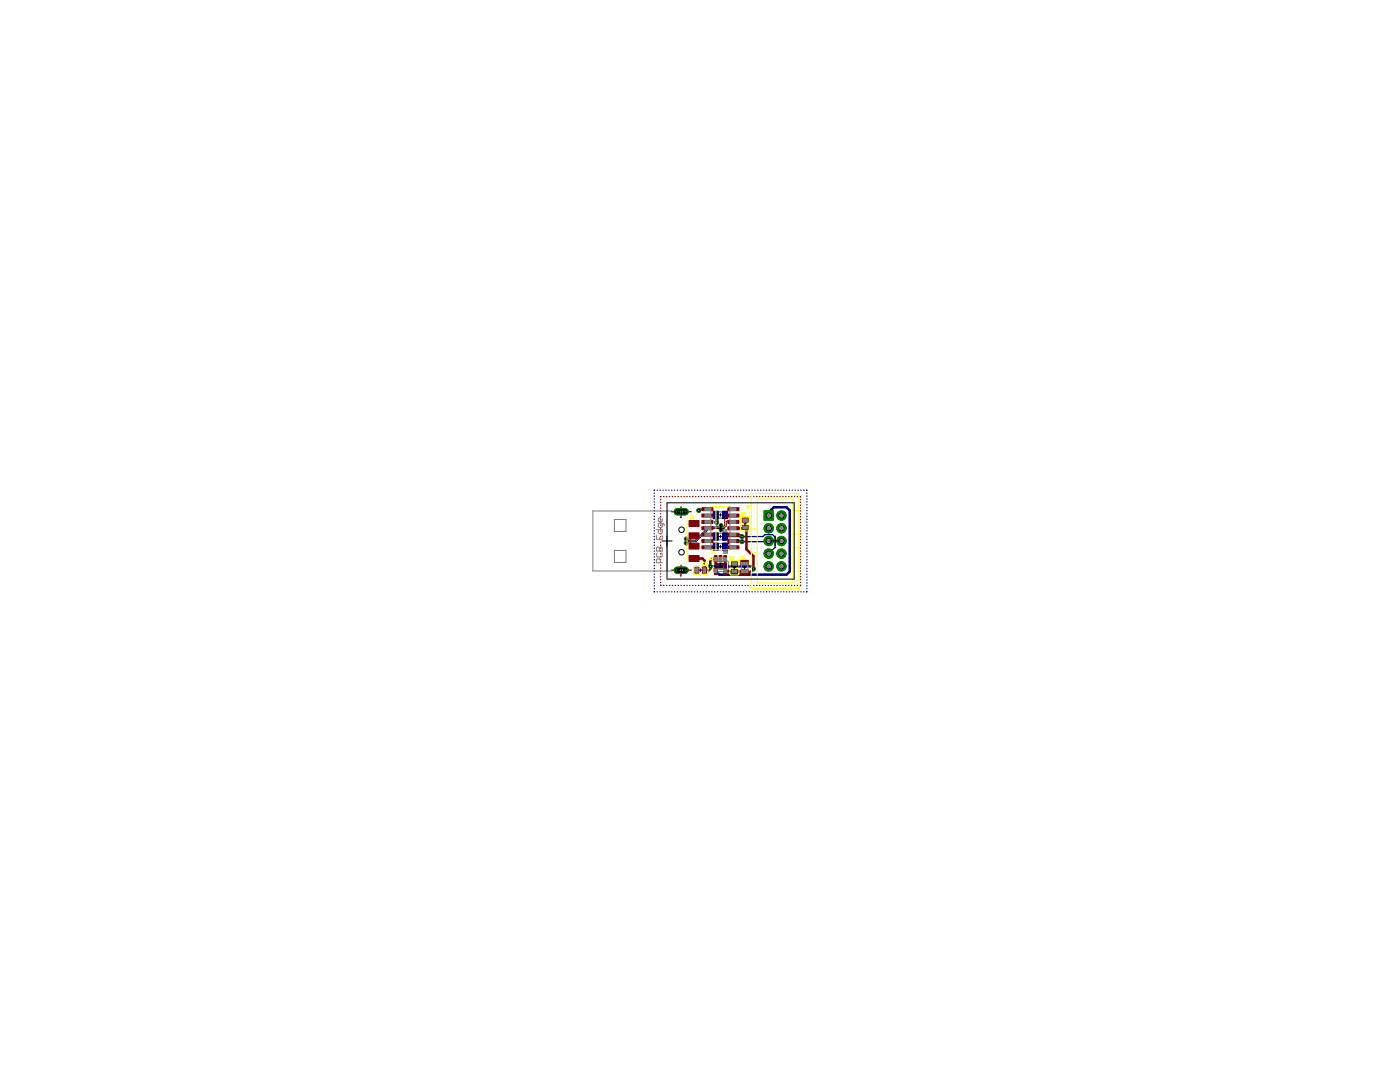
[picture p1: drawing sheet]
<svg xmlns="http://www.w3.org/2000/svg" width="279mm" height="216mm" viewBox="0 0 279 216" stroke-linecap="round" stroke-linejoin="round" font-family="sans-serif">
<path d="M143.5 109.1h.6M143.5 113h.8M143.5 102.7h.5M143.5 107.1h.5M143.8 102.5v.5M143.8 106.8v.5M143.8 108.8v.6M143.9 112.6v.8" fill="none" stroke="#000" stroke-width=".2"/>
<g fill="none" stroke="#808080" stroke-width=".2">
<path d="M142.5 112.1l2.8-.1 .1 .2v1.7l-.2 .1h-2.7zM142.6 104.1h.3M142.8 102.1h2v1.3h-2zM142.8 106.4h2v1.3h-2zM142.8 108.5h2v1.2h-2zM142.9 103.8l-.1-.1v.4M143.2 104l-.1 .1M143.4 104h-.2l-.1-.3h.3v.4M144.4 105.9v.2h.2M144.4 105.9h.1M144.6 105.7h-.2v.2M144.7 110.1h-.3l.3 .3h-.3"/>
<path d="M144.9 106l-.2 .1M145 110.3l-.1 .1M145.1 106h-.3l-.1-.3h.4v.4M145.2 110.3h-.3v-.2l.3-.1v.4"/>
</g>
<g fill="#808080" stroke="#808080" stroke-width=".2">
<path d="M142.8 102.1h.5v1.3h-.5z"/>
<path d="M144.3 102.1h.5v1.3h-.5z"/>
<path d="M144.3 108.5h.5v1.2h-.5z"/>
<path d="M142.8 108.5h.5v1.2h-.5z"/>
<path d="M144.3 106.4h.5v1.3h-.5z"/>
<path d="M142.8 106.4h.5v1.3h-.5z"/>
</g>
<g fill="#000080" stroke="#000080" stroke-width=".2">
<path d="M142.3 102h1v1.5h-1z"/>
<path d="M144.2 102h1v1.5h-1z"/>
<path d="M144.2 108.4h1v1.4h-1z"/>
<path d="M142.3 108.4h1v1.4h-1z"/>
<path d="M144.2 106.3h1v1.5h-1z"/>
<path d="M142.3 106.3h1v1.5h-1z"/>
<path d="M142.7 112.4h.6v1.2h-.6z"/>
<path d="M143.6 112.4h.6v1.2h-.6z"/>
<path d="M144.5 112.4h.6v1.2h-.6z"/>
</g>
<path d="M143.9 104.9v.2h-2.5l-2.6 2.7h-1.9v-.3M143.9 105.7v-.3h-2.3l-2.7 2.7h-2v.3" fill="none" stroke="#000080" stroke-width=".2"/>
<path d="M144.8 113h5.1l.5 .5M153.4 102.9v-.7l1-1h2.6l.6 .7v12.1l-.6 .7h-13.5l-.5-.5v-1.2h-1.2" fill="none" stroke="#000080" stroke-width=".51"/>
<g fill="none" stroke="#000080" stroke-width=".25">
<path d="M130.6 98.4h.1M130.6 99h.1M130.6 99.5v.1M130.6 97.8v.1M131.1 97.8h.1M131.7 97.8h.1M132.3 97.8h.1M132.9 97.8h.1M133.5 97.8h.1M134 97.8h.1M134.6 97.8h.1M135.2 97.8h.1"/>
<path d="M135.7 97.8h.1M136.3 97.8h.1M136.9 97.8h.1M137.5 97.8h.1M138 97.8h.1M138.6 97.8h.1M139.2 97.8h.1M139.7 97.8h.1M140.3 97.8h.1M140.9 97.8h.1M141.5 97.8h.1M142 97.8h.1"/>
<path d="M142.6 97.8h.1M143.2 97.8h.1M143.8 97.8h.1M144.3 97.8h.1M144.9 97.8h.1M145.5 97.8h.1M146 97.8h.1M146.6 97.8h.1M147.2 97.8h.1M147.8 97.8h.1M148.4 97.8h.1M148.9 97.8h.1"/>
<path d="M149.5 97.8h.1M150.1 97.8h.1M150.6 97.8h.1M151.2 97.8h.1M151.8 97.8h.1M152.4 97.8h.1M152.9 97.8h.1M153.5 97.8h.1M154.1 97.8h.1M154.7 97.8h.1M155.2 97.8h.1M155.8 97.8h.1"/>
<path d="M156.4 97.8h.1M157 97.8h.1M157.5 97.8h.1M158.1 97.8h.1M158.7 97.8h.1M159.2 97.8h.1M159.8 97.8h.1M160.4 97.8h.1M161 97.8v.1M161 98.4h.1M161 99h.1M161 99.5v.1"/>
<path d="M130.6 118v.1M130.6 100.1v.1M130.6 100.7v.1M130.6 101.3h.1M130.6 101.9h.1M130.6 102.4v.1M130.6 103v.1M130.6 103.6v.1M130.6 104.2h.1M130.6 104.7v.1M130.6 105.3v.1M130.6 105.9v.1"/>
<path d="M130.6 106.5h.1M130.6 107v.1M130.6 107.6v.1M130.6 108.2v.1M130.6 108.8h.1M130.6 109.3v.1M130.6 109.9v.1M130.6 110.5v.1M130.6 111.1h.1M130.6 111.7h.1M130.6 112.2v.1M130.6 112.8v.1"/>
<path d="M130.6 113.4v.1M130.6 114h.1M130.6 114.6h.1M130.6 115.1v.1M130.6 115.7v.1M130.6 116.3v.1M130.6 116.9h.1M130.6 117.4v.1M131.1 118.1h.1M131.7 118.1h.1M132.3 118.1h.1M132.9 118.1h.1"/>
<path d="M133.5 118.1h.1M134 118.1h.1M134.6 118.1h.1M135.2 118.1h.1M135.7 118.1h.1M136.3 118.1h.1M136.9 118.1h.1M137.5 118.1h.1M138 118.1h.1M138.6 118.1h.1M139.2 118.1h.1M139.7 118.1h.1"/>
<path d="M140.3 118.1h.1M140.9 118.1h.1M141.5 118.1h.1M142 118.1h.1M142.6 118.1h.1M142.8 102.7l.4 .4-.2 1.2M143.2 118.1h.1M143.8 118.1h.1M144.3 118.1h.1M144.7 107.1h7.6l.4-.4h1.5l.5 .5v2l-1.3 1.3M144.9 118.1h.1M145.5 118.1h.1"/>
<path d="M146 118.1h.1M146.6 118.1h.1M147.2 118.1h.1M147.8 118.1h.1M148.4 118.1h.1M148.9 118.1h.1M149.5 118.1h.1M150.1 118.1h.1M150.6 118.1h.1M151.2 118.1h.1M151.8 118.1h.1M152.4 118.1h.1"/>
<path d="M152.9 118.1h.1M153.4 107.9l-.1 .2h-7.6l-1 1M153.5 118.1h.1M154.1 118.1h.1M154.7 118.1h.1M155.2 118.1h.1M155.8 118.1h.1M156.4 118.1h.1M157 118.1h.1M157.5 118.1h.1M158.1 118.1h.1M158.7 118.1h.1"/>
<path d="M159.2 118.1h.1M159.8 118.1h.1M160.4 118.1h.1M161 100.1v.1M161 100.7v.1M161 101.3h.1M161 101.9h.1M161 102.4v.1M161 103v.1M161 103.6v.1M161 104.2h.1M161 104.7v.1"/>
<path d="M161 105.3v.1M161 105.9v.1M161 106.5h.1M161 107v.1M161 107.6v.1M161 108.2v.1M161 108.8h.1M161 109.3v.1M161 109.9v.1M161 110.5v.1M161 111.1h.1M161 111.7h.1"/>
<path d="M161 112.2v.1M161 112.8v.1M161 113.4v.1M161 114h.1M161 114.6h.1M161 115.1v.1M161 115.7v.1M161 116.3v.1M161 116.9h.1M161 117.4v.1M161 118v.1"/>
</g>
<path d="M135.2 113.8h1.5" fill="none" stroke="#008000" stroke-width="1.5"/>
<circle cx="136" cy="113.8" r=".4" fill="#fff" stroke="#000" stroke-width=".2"/>
<path d="M135.2 102.1h1.5" fill="none" stroke="#008000" stroke-width="1.5"/>
<circle cx="136" cy="102.1" r=".4" fill="#fff" stroke="#000" stroke-width=".2"/>
<path d="M152.5 101.9h1.8v1.9h-1.8z" fill="#008000" stroke="#008000" stroke-width=".2"/>
<circle cx="153.4" cy="102.9" r=".51" fill="#fff" stroke="#000" stroke-width=".2"/>
<circle cx="153.4" cy="113" r=".93" fill="#008000" stroke="#008000" stroke-width=".2"/>
<circle cx="153.4" cy="113" r=".51" fill="#fff" stroke="#000" stroke-width=".2"/>
<circle cx="153.4" cy="105.4" r=".93" fill="#008000" stroke="#008000" stroke-width=".2"/>
<circle cx="153.4" cy="105.4" r=".51" fill="#fff" stroke="#000" stroke-width=".2"/>
<circle cx="153.4" cy="108" r=".93" fill="#008000" stroke="#008000" stroke-width=".2"/>
<circle cx="153.4" cy="107.9" r=".51" fill="#fff" stroke="#000" stroke-width=".2"/>
<circle cx="153.4" cy="110.5" r=".93" fill="#008000" stroke="#008000" stroke-width=".2"/>
<circle cx="153.4" cy="110.5" r=".51" fill="#fff" stroke="#000" stroke-width=".2"/>
<circle cx="156" cy="113" r=".93" fill="#008000" stroke="#008000" stroke-width=".2"/>
<circle cx="156" cy="113" r=".51" fill="#fff" stroke="#000" stroke-width=".2"/>
<circle cx="156" cy="105.4" r=".93" fill="#008000" stroke="#008000" stroke-width=".2"/>
<circle cx="156" cy="105.4" r=".51" fill="#fff" stroke="#000" stroke-width=".2"/>
<circle cx="156" cy="108" r=".93" fill="#008000" stroke="#008000" stroke-width=".2"/>
<circle cx="156" cy="107.9" r=".51" fill="#fff" stroke="#000" stroke-width=".2"/>
<circle cx="156" cy="110.5" r=".93" fill="#008000" stroke="#008000" stroke-width=".2"/>
<circle cx="156" cy="110.5" r=".51" fill="#fff" stroke="#000" stroke-width=".2"/>
<circle cx="156" cy="102.9" r=".93" fill="#008000" stroke="#008000" stroke-width=".2"/>
<circle cx="156" cy="102.9" r=".51" fill="#fff" stroke="#000" stroke-width=".2"/>
<circle cx="136.9" cy="108.4" r=".34" fill="#008000" stroke="#008000" stroke-width=".2"/>
<circle cx="136.9" cy="108.4" r=".17" fill="#fff" stroke="#000" stroke-width=".2"/>
<circle cx="143.9" cy="105.7" r=".34" fill="#008000" stroke="#008000" stroke-width=".2"/>
<circle cx="143.9" cy="105.7" r=".17" fill="#fff" stroke="#000" stroke-width=".2"/>
<circle cx="136.9" cy="107.5" r=".34" fill="#008000" stroke="#008000" stroke-width=".2"/>
<circle cx="136.9" cy="107.5" r=".17" fill="#fff" stroke="#000" stroke-width=".2"/>
<circle cx="143.9" cy="104.9" r=".34" fill="#008000" stroke="#008000" stroke-width=".2"/>
<circle cx="143.9" cy="104.9" r=".17" fill="#fff" stroke="#000" stroke-width=".2"/>
<circle cx="141.8" cy="113" r=".38" fill="#008000" stroke="#008000" stroke-width=".2"/>
<circle cx="141.8" cy="113" r=".21" fill="#fff" stroke="#000" stroke-width=".2"/>
<circle cx="148.1" cy="108.1" r=".38" fill="#008000" stroke="#008000" stroke-width=".2"/>
<circle cx="148.1" cy="108.1" r=".21" fill="#fff" stroke="#000" stroke-width=".2"/>
<circle cx="148.1" cy="107.1" r=".38" fill="#008000" stroke="#008000" stroke-width=".2"/>
<circle cx="148.1" cy="107.1" r=".21" fill="#fff" stroke="#000" stroke-width=".2"/>
<circle cx="150.4" cy="113.5" r=".38" fill="#008000" stroke="#008000" stroke-width=".2"/>
<circle cx="150.4" cy="113.5" r=".21" fill="#fff" stroke="#000" stroke-width=".2"/>
<circle cx="139.5" cy="101.9" r=".38" fill="#008000" stroke="#008000" stroke-width=".2"/>
<circle cx="139.5" cy="101.9" r=".21" fill="#fff" stroke="#000" stroke-width=".2"/>
<circle cx="143" cy="104.3" r=".38" fill="#008000" stroke="#008000" stroke-width=".2"/>
<circle cx="143" cy="104.3" r=".21" fill="#fff" stroke="#000" stroke-width=".2"/>
<g fill="#800000" stroke="#800000" stroke-width=".2">
<path d="M137.5 103.9h2v1.2h-2z"/>
<path d="M137.5 106.3h2v1.2h-2z"/>
<path d="M137.5 108.4h2v1.2h-2z"/>
<path d="M137.5 110.8h2v1.2h-2z"/>
<path d="M140.1 102.6h2.2v.6h-2.2z"/>
<path d="M145.3 102.6h2.2v.6h-2.2z"/>
<path d="M140.1 101.3h2.2v.6h-2.2z"/>
<path d="M140.1 103.8h2.2v.6h-2.2z"/>
<path d="M140.1 105.1h2.2v.6h-2.2z"/>
<path d="M145.3 101.3h2.2v.6h-2.2z"/>
<path d="M145.3 103.8h2.2v.6h-2.2z"/>
<path d="M145.3 105.1h2.2v.6h-2.2z"/>
<path d="M140.1 107.7h2.2v.5h-2.2z"/>
<path d="M145.3 107.7h2.2v.5h-2.2z"/>
<path d="M140.1 106.4h2.2v.6h-2.2z"/>
<path d="M140.1 108.9h2.2v.6h-2.2z"/>
<path d="M145.3 106.4h2.2v.6h-2.2z"/>
<path d="M145.3 108.9h2.2v.6h-2.2z"/>
<path d="M144.4 110.9h.6v1.2h-.6z"/>
<path d="M143.5 110.9h.6v1.2h-.6z"/>
<path d="M142.6 110.9h.5v1.2h-.5z"/>
<path d="M142.6 113.5h.5v1.2h-.5z"/>
<path d="M144.4 113.5h.6v1.2h-.6z"/>
<path d="M147.8 113.7h1.5v1h-1.5z"/>
<path d="M147.8 111.8h1.5v1h-1.5z"/>
<path d="M146 113.6h1.2v.8h-1.2z"/>
<path d="M146 112.1h1.2v.8h-1.2z"/>
<path d="M140.2 113.2h.8v1.2h-.8z"/>
<path d="M138.7 113.2h.8v1.2h-.8z"/>
<path d="M148.1 104.9h1.2v.8h-1.2z"/>
<path d="M148.1 103.4h1.2v.8h-1.2z"/>
</g>
<path d="M136.9 108.4v-.3h.7l.9 .9M138.5 106.9l-.9 .9h-.7v-.3M146.4 102.9l-.2 .2h-1.2l-.4 .3v1.4l-.3 .3h-.4v-.2M146.4 104.1l-.2-.2h-1.1l-.2 .2v.9l-.4 .4h-.6v.3" fill="none" stroke="#800000" stroke-width=".2"/>
<path d="M138.5 111.4h1.7l.4 .5v1.9h.9l.3-.3v-1.6l.4-.4h.6v.9l.4 .4h1.2l.3-.4v-.9M146.4 105.4h2.6v4.2l1.4 1.4v2.5l-.7 .7h-1.1l-.2-.2-3.7 .1M148.7 105.3l-.1 .1" fill="none" stroke="#800000" stroke-width=".51"/>
<g fill="none" stroke="#800000" stroke-width=".25">
<path d="M131.8 99.7h.1M131.9 99.1h-.1M132.4 99.1h.1M133 99.1h.1M133.6 99.1h.1M134.2 99.1h.1M134.7 99.1h.1M135.3 99.1h.1M135.9 99.1h.1M136.5 99.1h.1M137.1 99.1h.1M137.6 99.1h.1"/>
<path d="M138.2 99.1h.1M138.8 99.1h.1M139.4 99.1h.1M140 99.1h.1M140.5 99.1h.1M141.1 99.1h.1M141.7 99.1h.1M142.3 99.1h.1M142.9 99.1h.1M143.4 99.1h.1M144 99.1h.1M144.6 99.1h.1"/>
<path d="M145.2 99.1h.1M145.8 99.1h.1M146.3 99.1h.1M146.9 99.1h.1M147.5 99.1h.1M148.1 99.1h.1M148.7 99.1h.1M149.2 99.1h.1M149.8 99.1h.1M150.4 99.1h.1M151 99.1h.1M151.6 99.1h.1"/>
<path d="M152.1 99.1h.1M152.7 99.1h.1M153.3 99.1h.1M153.9 99.1h.1M154.5 99.1h.1M155 99.1h.1M155.6 99.1h.1M156.2 99.1h.1M156.8 99.1h.1M157.4 99.1h.1M157.9 99.1h.1M158.5 99.1h.1"/>
<path d="M159.1 99.1h.1M159.7 99.1h.1M159.8 99.7h.1M131.8 116.8h.1M131.8 100.2v.1M131.8 100.8h.1M131.8 101.3v.1M131.8 101.9v.1M131.8 102.5v.1M131.8 103.1h.1M131.8 103.6v.1M131.8 104.2v.1"/>
<path d="M131.8 104.8h.1M131.8 105.3v.1M131.8 105.9v.1M131.8 106.5v.1M131.8 107.1h.1M131.8 107.6v.1M131.8 108.2v.1M131.8 108.8h.1M131.8 109.3v.1M131.8 109.9v.1M131.8 110.5h.1M131.8 111v.1"/>
<path d="M131.8 111.6v.1M131.8 112.2h.1M131.8 112.8h.1M131.8 113.3v.1M131.8 113.9v.1M131.8 114.5h.1M131.8 115v.1M131.8 115.6v.1M131.8 116.2h.1M132.4 116.8h.1M133 116.8h.1M133.6 116.8h.1"/>
<path d="M134 113.8h3.9M134 102.1h3.9M134.2 116.8h.1M134.7 116.8h.1M135.3 116.8h.1M135.7 113.8h.3M135.7 102.1h.1M135.9 116.8h.1M135.9 112.8v2.1h-.1M135.9 101.1v2.2h-.1M136.5 116.8h.1M137.1 116.8h.1"/>
<path d="M137.6 116.8h.1M138.2 116.8h.1M138.8 116.8h.1M139.4 116.8h.1M140 116.8h.1M140.5 116.8h.1M141.1 116.8h.1M141.2 101.6h-1.5l-.2 .3M141.7 116.8h.1M142.3 116.8h.1M142.9 116.8h.1M143 104.3v.7l-.4 .4h-1.4"/>
<path d="M143.4 116.8h.1M144 116.8h.1M144.6 116.8h.1M145.2 116.8h.1M145.8 116.8h.1M146.3 116.8h.1M146.4 107.9h1.6l.1 .2M146.4 106.7h1.3l.4 .4M146.9 116.8h.1M147.5 116.8h.1M148.1 116.8h.1M148.7 116.8h.1"/>
<path d="M149.2 116.8h.1M149.8 116.8h.1M150.4 116.8h.1M151 116.8h.1M151.6 116.8h.1M152.1 116.8h.1M152.7 116.8h.1M153.3 116.8h.1M153.9 116.8h.1M154.5 116.8h.1M155 116.8h.1M155.6 116.8h.1"/>
<path d="M156.2 116.8h.1M156.8 116.8h.1M157.4 116.8h.1M157.9 116.8h.1M158.5 116.8h.1M159.1 116.8h.1M159.8 100.2v.1M159.8 100.8h.1M159.8 101.3v.1M159.8 101.9v.1M159.8 102.5v.1M159.8 103.1h.1"/>
<path d="M159.8 103.6v.1M159.8 104.2v.1M159.8 104.8h.1M159.8 105.3v.1M159.8 105.9v.1M159.8 106.5v.1M159.8 107.1h.1M159.8 107.6v.1M159.8 108.2v.1M159.8 108.8h.1M159.8 109.3v.1M159.8 109.9v.1"/>
<path d="M159.8 110.5h.1M159.8 111v.1M159.8 111.6v.1M159.8 112.2h.1M159.8 112.8h.1M159.8 113.3v.1M159.8 113.9v.1M159.8 114.5h.1M159.8 115v.1M159.8 115.6v.1M159.8 116.2h.1M159.8 116.8h-.1"/>
</g>
<path d="M135.2 113.8h1.5" fill="none" stroke="#008000" stroke-width="1.5"/>
<circle cx="136" cy="113.8" r=".4" fill="#fff" stroke="#000" stroke-width=".2"/>
<path d="M135.2 102.1h1.5" fill="none" stroke="#008000" stroke-width="1.5"/>
<circle cx="136" cy="102.1" r=".4" fill="#fff" stroke="#000" stroke-width=".2"/>
<path d="M152.5 101.9h1.8v1.9h-1.8z" fill="#008000" stroke="#008000" stroke-width=".2"/>
<circle cx="153.4" cy="102.9" r=".51" fill="#fff" stroke="#000" stroke-width=".2"/>
<circle cx="153.4" cy="113" r=".93" fill="#008000" stroke="#008000" stroke-width=".2"/>
<circle cx="153.4" cy="113" r=".51" fill="#fff" stroke="#000" stroke-width=".2"/>
<circle cx="153.4" cy="105.4" r=".93" fill="#008000" stroke="#008000" stroke-width=".2"/>
<circle cx="153.4" cy="105.4" r=".51" fill="#fff" stroke="#000" stroke-width=".2"/>
<circle cx="153.4" cy="108" r=".93" fill="#008000" stroke="#008000" stroke-width=".2"/>
<circle cx="153.4" cy="107.9" r=".51" fill="#fff" stroke="#000" stroke-width=".2"/>
<circle cx="153.4" cy="110.5" r=".93" fill="#008000" stroke="#008000" stroke-width=".2"/>
<circle cx="153.4" cy="110.5" r=".51" fill="#fff" stroke="#000" stroke-width=".2"/>
<circle cx="156" cy="113" r=".93" fill="#008000" stroke="#008000" stroke-width=".2"/>
<circle cx="156" cy="113" r=".51" fill="#fff" stroke="#000" stroke-width=".2"/>
<circle cx="156" cy="105.4" r=".93" fill="#008000" stroke="#008000" stroke-width=".2"/>
<circle cx="156" cy="105.4" r=".51" fill="#fff" stroke="#000" stroke-width=".2"/>
<circle cx="156" cy="108" r=".93" fill="#008000" stroke="#008000" stroke-width=".2"/>
<circle cx="156" cy="107.9" r=".51" fill="#fff" stroke="#000" stroke-width=".2"/>
<circle cx="156" cy="110.5" r=".93" fill="#008000" stroke="#008000" stroke-width=".2"/>
<circle cx="156" cy="110.5" r=".51" fill="#fff" stroke="#000" stroke-width=".2"/>
<circle cx="156" cy="102.9" r=".93" fill="#008000" stroke="#008000" stroke-width=".2"/>
<circle cx="156" cy="102.9" r=".51" fill="#fff" stroke="#000" stroke-width=".2"/>
<circle cx="136.9" cy="108.4" r=".34" fill="#008000" stroke="#008000" stroke-width=".2"/>
<circle cx="136.9" cy="108.4" r=".17" fill="#fff" stroke="#000" stroke-width=".2"/>
<circle cx="143.9" cy="105.7" r=".34" fill="#008000" stroke="#008000" stroke-width=".2"/>
<circle cx="143.9" cy="105.7" r=".17" fill="#fff" stroke="#000" stroke-width=".2"/>
<circle cx="136.9" cy="107.5" r=".34" fill="#008000" stroke="#008000" stroke-width=".2"/>
<circle cx="136.9" cy="107.5" r=".17" fill="#fff" stroke="#000" stroke-width=".2"/>
<circle cx="143.9" cy="104.9" r=".34" fill="#008000" stroke="#008000" stroke-width=".2"/>
<circle cx="143.9" cy="104.9" r=".17" fill="#fff" stroke="#000" stroke-width=".2"/>
<circle cx="141.8" cy="113" r=".38" fill="#008000" stroke="#008000" stroke-width=".2"/>
<circle cx="141.8" cy="113" r=".21" fill="#fff" stroke="#000" stroke-width=".2"/>
<circle cx="148.1" cy="108.1" r=".38" fill="#008000" stroke="#008000" stroke-width=".2"/>
<circle cx="148.1" cy="108.1" r=".21" fill="#fff" stroke="#000" stroke-width=".2"/>
<circle cx="148.1" cy="107.1" r=".38" fill="#008000" stroke="#008000" stroke-width=".2"/>
<circle cx="148.1" cy="107.1" r=".21" fill="#fff" stroke="#000" stroke-width=".2"/>
<circle cx="150.4" cy="113.5" r=".38" fill="#008000" stroke="#008000" stroke-width=".2"/>
<circle cx="150.4" cy="113.5" r=".21" fill="#fff" stroke="#000" stroke-width=".2"/>
<circle cx="139.5" cy="101.9" r=".38" fill="#008000" stroke="#008000" stroke-width=".2"/>
<circle cx="139.5" cy="101.9" r=".21" fill="#fff" stroke="#000" stroke-width=".2"/>
<circle cx="143" cy="104.3" r=".38" fill="#008000" stroke="#008000" stroke-width=".2"/>
<circle cx="143" cy="104.3" r=".21" fill="#fff" stroke="#000" stroke-width=".2"/>
<path d="M137.1 103.9v8M139.6 112.9h-1.2v1.8h1.2M140.3 112.9h.8l.2 .2v1.4l-.2 .2h-.8M141.9 101.1h3.8M141.9 109.7h3.8M142.9 101.1v8.6M145.7 113v-1.2h1.8v1.2M145.7 113.7v.8l.2 .2h1.4l.2-.2v-.8M147.8 104.2v-1.1h1.8v1.1M147.8 104.9v.9l.2 .2h1.4l.2-.2v-.9" fill="none" stroke="#ff0" stroke-width=".21"/>
<g fill="none" stroke="#ff0" stroke-width=".2">
<path d="M149.9 98.4h9.5v19.1h-9.5zM151.1 99.6h7.1v16.7h-7.1zM137.8 102.9h.2M137.9 102.9v.4h-.2M138.2 103.4h.3M138.2 103.1l.1-.2v.5M140 113.1v1.4M140.5 112.2h-.3l.1 .4 .2-.1M140.7 112.2h.2v.2M140.8 112.4h.1M140.9 112.4v.2l-.2-.1M141.5 111.3l.1 .4h.2v-.4"/>
<path d="M142 111.3h.3l-.3 .4h.3M142 110l.1 .4h.2v-.4M142.5 112h-.2v1.6h.2M142.5 110.4h.3M142.5 110.2l.1-.2v.4M143.3 113.6h1M143.3 112h.1M144.2 112h.1M145.1 112h.1v1.6h-.1M145.9 113.4h1.4M146 111.2h-.3v.4l.3-.1M146.1 111.2h.3l-.3 .4h.3"/>
<path d="M148 113v.5M148 104.6h1.4M148.1 111.1h-.3v.3h.3M148.3 102.4h-.4l.1 .3h.3M148.3 111.5h.3M148.3 111.1l.1-.1v.5M148.7 102.5h-.3l.2-.2v.4M149.1 100.9h.1M149.2 100.9v.4h-.3M149.2 113v.5M149.4 101l.2-.1 .1 .1-.3 .4h.3M149.9 105.6h1.2"/>
<path d="M149.9 110.3h1.2M158.3 101.9h1.1M158.3 106.6h1.1M158.3 114h1.1M158.3 109.3h1.1"/>
</g>
<path d="M122.6 103.7h2.3v2.3h-2.3zM122.6 109.8h2.3v2.4h-2.3zM133.1 102v11.9M134.1 102h-15.8v11.9h15.8M141.9 101.1v8.6M145.7 101.1v8.6" fill="none" stroke="#808080" stroke-width=".21"/>
<path d="M131 106.8v.8h1.2v-.8M131 109.4l.2-.2 .4 .2 .4-.2 .2 .2v.6h-1.2zM131 105.7h1.2v.6l-.2 .1h-.4l-.2-.1v-.6M131.2 110.3l-.2 .2v.4l.2 .2h.8l.2-.2v-.4l-.2-.2M131.6 107.2v.4M131.6 109.4v.6M131.8 112.3v-.6l-.2-.2h-.4l-.2 .2v.6h1.2M132.2 103.5v.4l-.2 .2h-.4l-.2-.2v-.4l.4-.2v.8M132.2 104.5v.6l-.2 .2h-.4l-.2-.2v-.6h1l.2 .4M142.3 112h2.9M142.3 113.6h2.9M148 112.3h1.2v2h-1.2z" fill="none" stroke="#808080" stroke-width=".2"/>
<g fill="#808080" stroke="#808080" stroke-width=".2">
<path d="M140.7 101.3h1.1v.6h-1.1z"/>
<path d="M140.7 102.6h1.1v.5h-1.1z"/>
<path d="M140.7 103.9h1.1v.5h-1.1z"/>
<path d="M140.7 105.2h1.1v.5h-1.1z"/>
<path d="M145.8 105.2h1.1v.5h-1.1z"/>
<path d="M145.8 103.9h1.1v.5h-1.1z"/>
<path d="M145.8 102.6h1.1v.5h-1.1z"/>
<path d="M145.8 101.3h1.1v.6h-1.1z"/>
<path d="M140.7 106.4h1.1v.5h-1.1z"/>
<path d="M140.7 107.7h1.1v.5h-1.1z"/>
<path d="M140.7 109h1.1v.5h-1.1z"/>
<path d="M145.8 109h1.1v.5h-1.1z"/>
<path d="M145.8 107.7h1.1v.5h-1.1z"/>
<path d="M145.8 106.4h1.1v.5h-1.1z"/>
<path d="M144.5 111.3h.5v.6h-.5z"/>
<path d="M143.5 111.3h.5v.6h-.5z"/>
<path d="M142.6 111.3h.5v.6h-.5z"/>
<path d="M142.6 113.6h.5v.7h-.5z"/>
<path d="M144.5 113.6h.5v.7h-.5z"/>
<path d="M148 113.8h1.2v.5h-1.2z"/>
<path d="M148 112.3h1.2v.4h-1.2z"/>
<path d="M146.1 112.3h.9v.5h-.9z"/>
<path d="M146.1 113.8h.9v.5h-.9z"/>
<path d="M138.8 113.3h.5v.9h-.5z"/>
<path d="M140.3 113.3h.5v.9h-.5z"/>
<path d="M148.3 103.5h.9v.5h-.9z"/>
<path d="M148.3 105h.9v.5h-.9z"/>
<path d="M153.2 112.8h.5v.5h-.5z"/>
<path d="M153.2 102.6h.5v.5h-.5z"/>
<path d="M153.2 105.2h.5v.5h-.5z"/>
<path d="M153.2 107.7h.5v.5h-.5z"/>
<path d="M153.2 110.2h.5v.5h-.5z"/>
<path d="M155.7 112.8h.5v.5h-.5z"/>
<path d="M155.7 105.2h.5v.5h-.5z"/>
<path d="M155.7 107.7h.5v.5h-.5z"/>
<path d="M155.7 110.2h.5v.5h-.5z"/>
<path d="M155.7 102.6h.5v.5h-.5z"/>
</g>
<g fill="none" stroke="#000" stroke-width=".2">
<path d="M132.1 107.9h2M133.1 100.3h25.4v15.2h-25.4zM139.6 113.8h.5M139.8 113.5v.6M143 105.4h1.5M143.4 112.8h.8M143.8 104.6v1.6M143.8 112.4v.8M146.3 113.3h.5M146.6 113v.5M148.3 113.3h.5M148.5 104.5h.5"/>
<path d="M148.6 113v.5M148.7 104.3v.5M153.7 107.9h2M154.7 106.9v2.1"/>
<circle cx="135.1" cy="113.8" r=".4"/>
<circle cx="135.1" cy="102.1" r=".4"/>
<circle cx="135.6" cy="102.1" r=".4"/>
<circle cx="135.6" cy="113.8" r=".4"/>
<circle cx="136" cy="110.2" r=".55"/>
<circle cx="136" cy="105.7" r=".55"/>
<circle cx="136.3" cy="113.8" r=".4"/>
<circle cx="136.3" cy="102.1" r=".4"/>
<circle cx="136.7" cy="113.8" r=".4"/>
<circle cx="136.7" cy="102.1" r=".4"/>
</g>
</svg>
